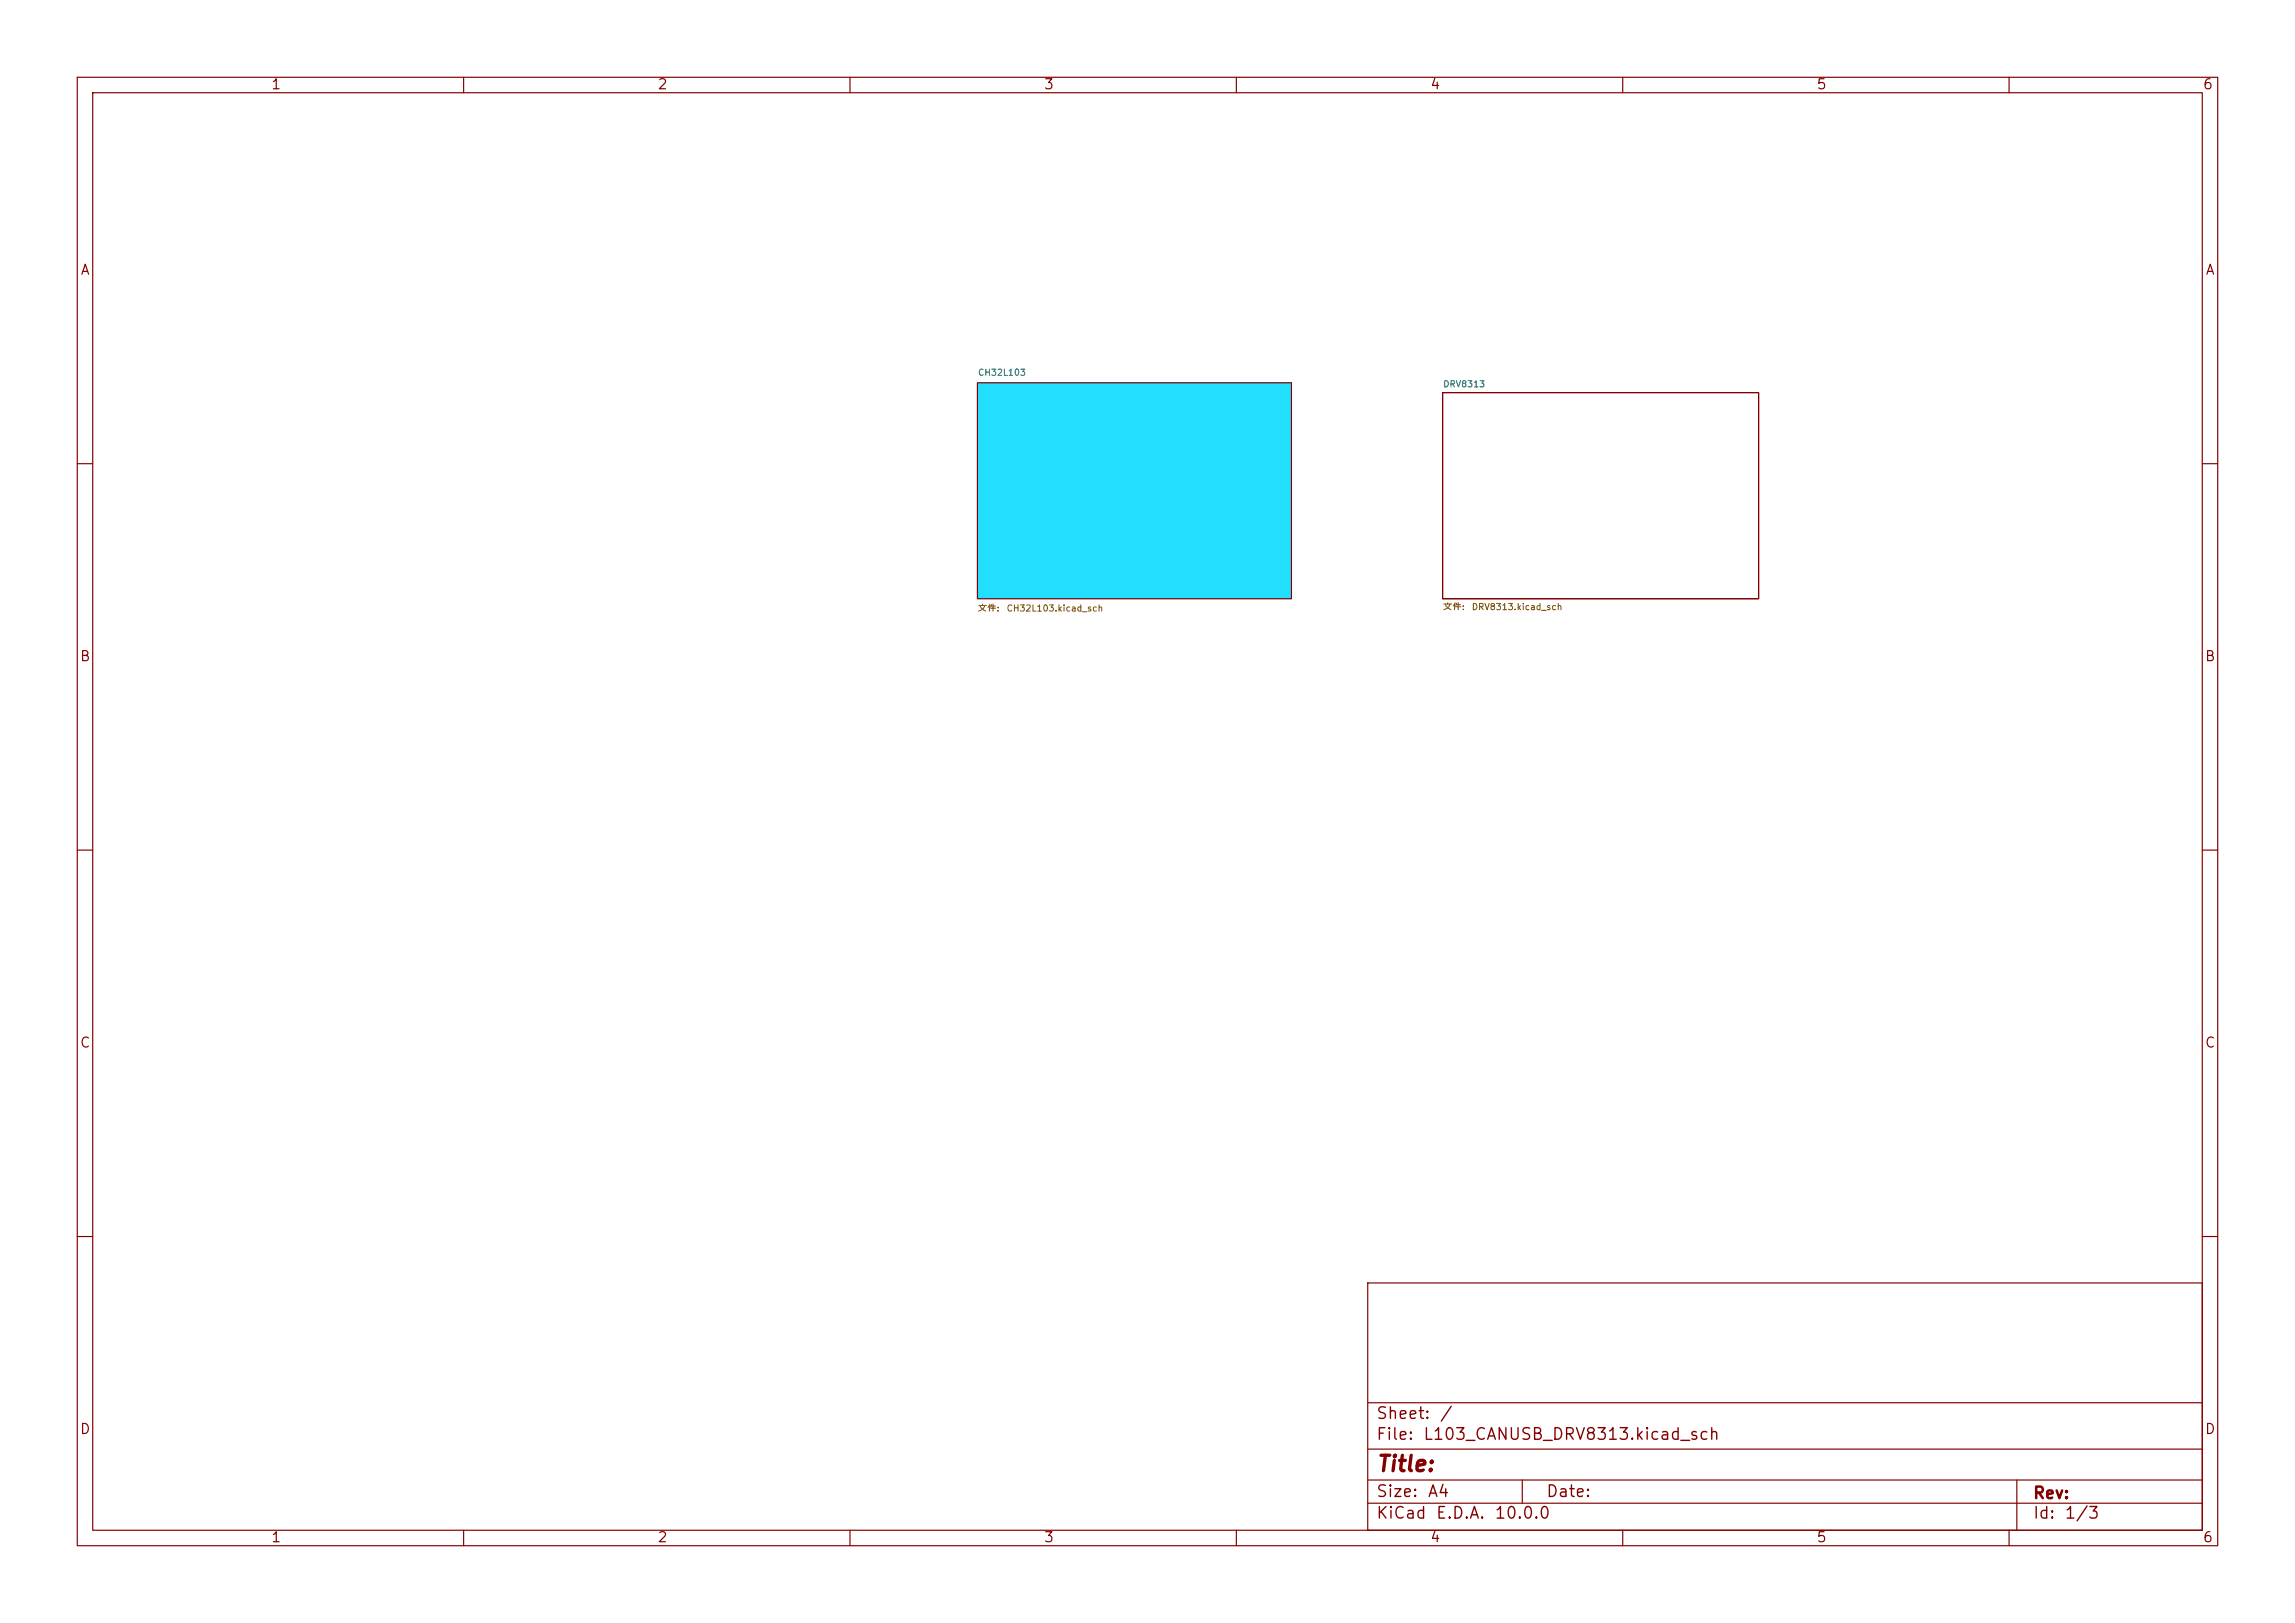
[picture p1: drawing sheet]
<svg xmlns="http://www.w3.org/2000/svg" width="297mm" height="210mm" viewBox="0 0 297 210" stroke-linecap="round" stroke-linejoin="round" font-family="sans-serif">
<defs><g id="words">
<text font-size="2" fill="#840000" x="178" y="190.9">Title:</text>
<g font-size="1.5" fill="#840000">
<text x="178" y="184">Sheet:</text>
<text x="186.2" y="184">/</text>
<text x="178" y="186.7">File:</text>
<text x="184.1" y="186.7">L103_CANUSB_DRV8313.kicad_sch</text>
<text x="178" y="196.9">KiCad</text>
<text x="178" y="194.1">Size:</text>
<text x="184.7" y="194.1">A4</text>
<text x="185.7" y="196.9">E.D.A.</text>
<text x="193.3" y="196.9">10.0.0</text>
<text x="200" y="194.1">Date:</text>
<text x="263" y="194.3">Rev:</text>
<text x="263" y="196.9">Id:</text>
<text x="267.1" y="196.9">1/3</text>
</g>
<g font-size="1.3" fill="#840000">
<text x="35" y="11.9">1</text>
<text x="85" y="11.9">2</text>
<text x="135" y="11.9">3</text>
<text x="185" y="11.9">4</text>
<text x="235" y="11.9">5</text>
<text x="285" y="11.9">6</text>
<text x="10.3" y="35.9">A</text>
<text x="285.3" y="35.9">A</text>
<text x="10.3" y="85.9">B</text>
<text x="285.3" y="85.9">B</text>
<text x="10.3" y="135.9">C</text>
<text x="285.3" y="135.9">C</text>
<text x="10.3" y="185.9">D</text>
<text x="285.3" y="185.9">D</text>
<text x="35" y="199.9">1</text>
<text x="85" y="199.9">2</text>
<text x="135" y="199.9">3</text>
<text x="185" y="199.9">4</text>
<text x="235" y="199.9">5</text>
<text x="285" y="199.9">6</text>
</g>
<g font-size=".8" fill="#006464">
<text x="126.5" y="48.8">CH32L103</text>
<text x="186.7" y="50.3">DRV8313</text>
</g>
<g font-size=".8" fill="#725600">
<text x="126.5" y="79.3">文件:</text>
<text x="130.2" y="79.3">CH32L103.kicad_sch</text>
<text x="186.7" y="79.1">文件:</text>
<text x="190.4" y="79.1">DRV8313.kicad_sch</text>
</g>
</g></defs>
<g fill="none" stroke="#840000" stroke-width=".15">
<path d="M10 10h277v190h-277zM12 12h273v186h-273zM60 10v2M110 10v2M160 10v2M210 10v2M260 10v2M126.5 49.5h40.6v28h-40.6zM186.7 50.8h40.9v26.7h-40.9zM10 60h2M285 60h2M10 110h2"/>
<path d="M285 110h2M10 160h2M177 166h108v32h-108zM285 160h2M60 198v2M110 198v2M160 198v2M177 194.5h108M177 191.5h108M177 187.5h108M177 181.5h108M197 191.5v3"/>
<path d="M210 198v2M260 198v2M261 191.5v6.5"/>
</g>
<path d="M126.5 49.5h40.6v28h-40.6z" fill="#23dfff" stroke="#23dfff" stroke-width=".13"/>
<use href="#words"/>
</svg>
